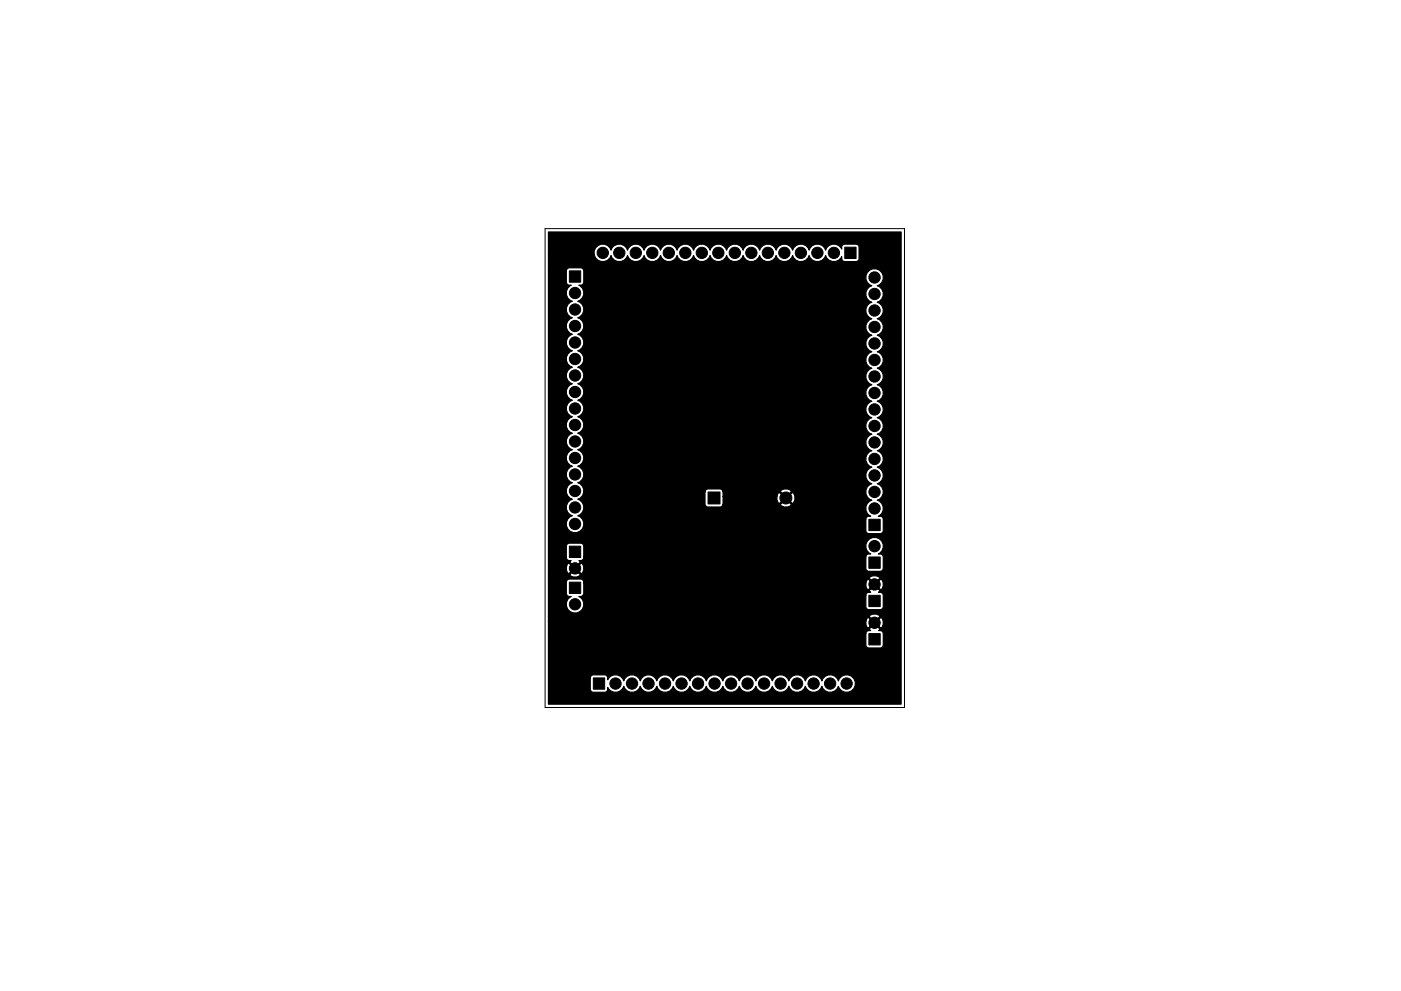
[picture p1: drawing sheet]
<svg xmlns="http://www.w3.org/2000/svg" width="297mm" height="210mm" viewBox="0 0 297 210" stroke-linecap="round" stroke-linejoin="round" font-family="sans-serif">
<path d="M115.6 48.5h76.2v101.6h-76.2z" fill="none" stroke="#000" stroke-width=".21"/>
<g fill="#000" stroke="#000" stroke-width=".21">
<path d="M120.7 57.5h2.4v2.4h-2.4zM179.1 52.4h2.4v2.4h-2.4zM120.7 115.9h2.4v2.4h-2.4zM150.1 104.4h2.6v2.5h-2.6zM184.2 110.2h2.4v2.4h-2.4zM120.7 123.5h2.4v2.4h-2.4zM184.2 134.4h2.4v2.4h-2.4zM184.2 126.3h2.4v2.4h-2.4zM184.2 118.2h2.4v2.4h-2.4zM125.8 143.8h2.4v2.4h-2.4z"/>
<circle cx="127.8" cy="53.6" r="1.2"/>
<circle cx="128.3" cy="59.4" r=".76"/>
<circle cx="131.3" cy="53.6" r="1.2"/>
<circle cx="134.8" cy="53.6" r="1.2"/>
<circle cx="138.3" cy="53.6" r="1.2"/>
<circle cx="141.8" cy="53.6" r="1.2"/>
<circle cx="145" cy="59.9" r=".76"/>
<circle cx="145.3" cy="53.6" r="1.2"/>
<circle cx="148.8" cy="53.6" r="1.2"/>
<circle cx="151.4" cy="59.9" r=".76"/>
<circle cx="152.3" cy="53.6" r="1.2"/>
<circle cx="155.8" cy="53.6" r="1.2"/>
<circle cx="158.7" cy="59.9" r=".76"/>
<circle cx="159.3" cy="53.6" r="1.2"/>
<circle cx="162.8" cy="53.6" r="1.2"/>
<circle cx="165.6" cy="59.9" r=".76"/>
<circle cx="166.3" cy="53.6" r="1.2"/>
<circle cx="169.8" cy="53.6" r="1.2"/>
<circle cx="173.3" cy="53.6" r="1.2"/>
<circle cx="176.8" cy="53.6" r="1.2"/>
<circle cx="185.4" cy="58.9" r="1.2"/>
<circle cx="121.9" cy="65.7" r="1.2"/>
<circle cx="121.9" cy="76.2" r="1.2"/>
<circle cx="121.9" cy="62.2" r="1.2"/>
<circle cx="121.9" cy="69.2" r="1.2"/>
<circle cx="121.9" cy="79.7" r="1.2"/>
<circle cx="121.9" cy="72.7" r="1.2"/>
<circle cx="128.5" cy="73.4" r=".76"/>
<circle cx="128.5" cy="67.3" r=".76"/>
<circle cx="133.1" cy="60.5" r=".76"/>
<circle cx="138.4" cy="61.3" r=".76"/>
<circle cx="142.5" cy="66.3" r=".76"/>
<circle cx="147.6" cy="79.5" r=".76"/>
<circle cx="171.5" cy="76.7" r=".76"/>
<circle cx="172" cy="60.2" r=".76"/>
<circle cx="174.4" cy="62.4" r=".76"/>
<circle cx="179.1" cy="62.7" r=".76"/>
<circle cx="179.1" cy="68.3" r=".76"/>
<circle cx="179.1" cy="75.4" r=".76"/>
<circle cx="185.4" cy="62.4" r="1.2"/>
<circle cx="185.4" cy="72.9" r="1.2"/>
<circle cx="185.4" cy="79.9" r="1.2"/>
<circle cx="185.4" cy="65.9" r="1.2"/>
<circle cx="185.4" cy="76.4" r="1.2"/>
<circle cx="185.4" cy="69.4" r="1.2"/>
<circle cx="121.9" cy="93.7" r="1.2"/>
<circle cx="121.9" cy="86.7" r="1.2"/>
<circle cx="121.9" cy="97.2" r="1.2"/>
<circle cx="121.9" cy="90.2" r="1.2"/>
<circle cx="121.9" cy="83.2" r="1.2"/>
<circle cx="128.3" cy="80" r=".76"/>
<circle cx="128.3" cy="87.4" r=".76"/>
<circle cx="128.3" cy="94" r=".76"/>
<circle cx="134.4" cy="96.3" r=".76"/>
<circle cx="159.5" cy="81.3" r=".76"/>
<circle cx="178.8" cy="97" r=".76"/>
<circle cx="179.1" cy="82.5" r=".76"/>
<circle cx="179.1" cy="90.2" r=".76"/>
<circle cx="185.4" cy="93.9" r="1.2"/>
<circle cx="185.4" cy="86.9" r="1.2"/>
<circle cx="185.4" cy="90.4" r="1.2"/>
<circle cx="185.4" cy="97.4" r="1.2"/>
<circle cx="185.4" cy="83.4" r="1.2"/>
<circle cx="121.9" cy="111.2" r="1.2"/>
<circle cx="121.9" cy="107.7" r="1.2"/>
<circle cx="121.9" cy="100.7" r="1.2"/>
<circle cx="121.9" cy="104.2" r="1.2"/>
<circle cx="128.5" cy="100.8" r=".76"/>
<circle cx="128.8" cy="107.9" r=".76"/>
<circle cx="141.2" cy="117.1" r=".76"/>
<circle cx="143.8" cy="117.1" r=".76"/>
<circle cx="146" cy="117.1" r=".76"/>
<circle cx="166.6" cy="105.7" r="1.27"/>
<circle cx="178.8" cy="103.9" r=".76"/>
<circle cx="178.8" cy="111" r=".76"/>
<circle cx="185.4" cy="104.4" r="1.2"/>
<circle cx="185.4" cy="107.9" r="1.2"/>
<circle cx="185.4" cy="115.9" r="1.2"/>
<circle cx="185.4" cy="100.9" r="1.2"/>
<circle cx="121.9" cy="120.6" r="1.2"/>
<circle cx="121.9" cy="128.2" r="1.2"/>
<circle cx="128" cy="138.7" r=".76"/>
<circle cx="135.1" cy="138.7" r=".76"/>
<circle cx="142.2" cy="138.7" r=".76"/>
<circle cx="148.6" cy="138.7" r=".76"/>
<circle cx="155.7" cy="138.7" r=".76"/>
<circle cx="162.8" cy="138.7" r=".76"/>
<circle cx="163.1" cy="131.8" r=".76"/>
<circle cx="169.4" cy="138.4" r=".76"/>
<circle cx="176.8" cy="138.4" r=".76"/>
<circle cx="185.4" cy="124" r="1.2"/>
<circle cx="185.4" cy="132.1" r="1.2"/>
<circle cx="130.5" cy="145" r="1.2"/>
<circle cx="134" cy="145" r="1.2"/>
<circle cx="137.5" cy="145" r="1.2"/>
<circle cx="141" cy="145" r="1.2"/>
<circle cx="144.5" cy="145" r="1.2"/>
<circle cx="148" cy="145" r="1.2"/>
<circle cx="151.5" cy="145" r="1.2"/>
<circle cx="155" cy="145" r="1.2"/>
<circle cx="158.5" cy="145" r="1.2"/>
<circle cx="162" cy="145" r="1.2"/>
<circle cx="165.5" cy="145" r="1.2"/>
<circle cx="169" cy="145" r="1.2"/>
<circle cx="172.5" cy="145" r="1.2"/>
<circle cx="176" cy="145" r="1.2"/>
<circle cx="179.5" cy="145" r="1.2"/>
</g>
<path d="M116.3 49.2h74.8v100.2h-74.8v-5.6h8.9v2.4a.65 .65 0 0 0 .6 .7l2.6-.1a.82 .82 0 0 0 .4-1 1.82 1.82 0 0 0 1.8 1.1 1.82 1.82 0 0 0 1.7-1.3 1.83 1.83 0 0 0 1.7 1.3 1.83 1.83 0 0 0 1.8-1.3 1.83 1.83 0 0 0 1.7 1.3 1.83 1.83 0 0 0 1.8-1.3 1.83 1.83 0 0 0 1.7 1.3 1.83 1.83 0 0 0 1.8-1.3 1.83 1.83 0 0 0 1.7 1.3 1.83 1.83 0 0 0 1.8-1.3 1.83 1.83 0 0 0 1.7 1.3 1.83 1.83 0 0 0 1.8-1.3 1.83 1.83 0 0 0 1.7 1.3 1.83 1.83 0 0 0 1.8-1.3 1.83 1.83 0 0 0 1.7 1.3 1.83 1.83 0 0 0 1.8-1.3 1.83 1.83 0 0 0 1.7 1.3 1.83 1.83 0 0 0 1.8-1.3 1.83 1.83 0 0 0 1.7 1.3 1.83 1.83 0 0 0 1.8-1.3 1.83 1.83 0 0 0 1.7 1.3 1.83 1.83 0 0 0 1.8-1.3 1.83 1.83 0 0 0 1.7 1.3 1.83 1.83 0 0 0 1.8-1.3 1.83 1.83 0 0 0 1.7 1.3 1.83 1.83 0 0 0 1.8-1.3 1.83 1.83 0 0 0 1.7 1.3 1.83 1.83 0 0 0 1.8-1.3 1.86 1.86 0 0 0 2.8 .9 1.86 1.86 0 0 0 0-3 1.86 1.86 0 0 0-2.9 1 1.83 1.83 0 0 0-1.7-1.3 1.83 1.83 0 0 0-1.8 1.3 1.83 1.83 0 0 0-1.7-1.3 1.83 1.83 0 0 0-1.8 1.3 1.83 1.83 0 0 0-1.7-1.3 1.83 1.83 0 0 0-1.8 1.3 1.83 1.83 0 0 0-1.7-1.3 1.83 1.83 0 0 0-1.8 1.3 1.83 1.83 0 0 0-1.7-1.3 1.83 1.83 0 0 0-1.8 1.3 1.83 1.83 0 0 0-1.7-1.3 1.83 1.83 0 0 0-1.8 1.3 1.83 1.83 0 0 0-1.7-1.3 1.83 1.83 0 0 0-1.8 1.3 1.83 1.83 0 0 0-1.7-1.3 1.83 1.83 0 0 0-1.8 1.3 1.83 1.83 0 0 0-1.7-1.3 1.83 1.83 0 0 0-1.8 1.3 1.83 1.83 0 0 0-1.7-1.3 1.83 1.83 0 0 0-1.8 1.3 1.83 1.83 0 0 0-1.7-1.3 1.83 1.83 0 0 0-1.8 1.3 1.83 1.83 0 0 0-1.7-1.3 1.83 1.83 0 0 0-1.8 1.3 1.83 1.83 0 0 0-1.7-1.3 1.83 1.83 0 0 0-1.8 1.3 1.82 1.82 0 0 0-1.6-1.3 1.82 1.82 0 0 0-1.8 1 .78 .78 0 0 0-.6-1h-2.6l-.4 .6h-8.9v-9.4h67.3v2.4l.2 .5 .4 .2h2.4a.65 .65 0 0 0 .7-.7l-.1-2.6a.8 .8 0 0 0-.9-.4l.2-.4-1.1-1.1-1.1 1.1 .3 .4a.78 .78 0 0 0-1 .6h-67.3v-2.6h67.3v.7l.2 .6 .3 .1 1.1-1.1h.4l1.1 1.1 .3-.1a1.47 1.47 0 0 0-.3-2.1l-1.1 1.1h-.4l-1.1-1.1-.3 .1-.2 .7h-67.3v-1h68l1.1 1.2 1.1-1.2a1.36 1.36 0 0 0-2.2 0h-68v-7.3h3.8v2.4a.75 .75 0 0 0 1 .7 1.85 1.85 0 0 0-.6 2.8 1.85 1.85 0 0 0 2.9 0 1.85 1.85 0 0 0-.7-2.8l.7-.1 .2-.2h60v2.4a.65 .65 0 0 0 .6 .6h2.4l.5-.1 .2-.5v-2.4a.74 .74 0 0 0-1-.6l.2-.4-1.1-1.1-1.1 1.1 .3 .4a.78 .78 0 0 0-1 .6h-60l.2-.4v-2.2h59.8v.7l.2 .6 .3 .1 1.1-1.1h.4l1.1 1.1 .3-.1a1.47 1.47 0 0 0-.3-2.1l-1.1 1.1h-.4l-1.1-1.1-.3 .1-.2 .7h-59.8l-.1-.4-.3-.4h-2.7a.65 .65 0 0 0-.6 .6h-3.8v-.8h68l1.1 1.1 1.1-1.1-.1-.3a1.47 1.47 0 0 0-2.1 .3h-68v-.8h4.5l.1 .3a1.47 1.47 0 0 0 2.1-.3l-1.1-1.1-1.1 1.1h-4.5v-1.6h3.8v.7l.2 .6 .3 .1 1.1-1.1h.4l1.1 1.1 .3-.1a1.47 1.47 0 0 0-.3-2.1l-1.1 1.1h-.4l-1.1-1.1-.3 .1-.2 .7h-3.8v-4.4h3.8v2.6a.8 .8 0 0 0 1 .4l-.3 .4 1.1 1.1 1.1-1.1-.3-.4a.75 .75 0 0 0 1.1-.7h59.8v2.4a.65 .65 0 0 0 .6 .6h2.4l.5-.2 .2-.4v-2.4a.75 .75 0 0 0-1.1-.7 1.85 1.85 0 0 0 .7-2.8 1.85 1.85 0 0 0-2.9 0 1.85 1.85 0 0 0 .6 2.8 .78 .78 0 0 0-1 .7h-59.8v-2.3a.65 .65 0 0 0-.7-.7l-2.6 .1-.4 .6h-3.8v-58.4h3.8v2.6a.82 .82 0 0 0 1 .4 1.82 1.82 0 0 0-1 1.8 1.82 1.82 0 0 0 1.2 1.6 1.83 1.83 0 0 0-1.3 1.8 1.83 1.83 0 0 0 1.3 1.7 1.83 1.83 0 0 0-1.3 1.8 1.83 1.83 0 0 0 1.3 1.7 1.83 1.83 0 0 0-1.3 1.8 1.83 1.83 0 0 0 1.3 1.7 1.83 1.83 0 0 0-1.3 1.8 1.83 1.83 0 0 0 1.3 1.7 1.83 1.83 0 0 0-1.3 1.8 1.83 1.83 0 0 0 1.3 1.7 1.83 1.83 0 0 0-1.3 1.8 1.83 1.83 0 0 0 1.3 1.7 1.83 1.83 0 0 0-1.3 1.8 1.83 1.83 0 0 0 1.3 1.7 1.83 1.83 0 0 0-1.3 1.8 1.83 1.83 0 0 0 1.3 1.7 1.83 1.83 0 0 0-1.3 1.8 1.83 1.83 0 0 0 1.3 1.7 1.83 1.83 0 0 0-1.3 1.8 1.83 1.83 0 0 0 1.3 1.7 1.83 1.83 0 0 0-1.3 1.8 1.83 1.83 0 0 0 1.3 1.7 1.83 1.83 0 0 0-1.3 1.8 1.83 1.83 0 0 0 1.3 1.7 1.83 1.83 0 0 0-1.3 1.8 1.83 1.83 0 0 0 1.3 1.7 1.86 1.86 0 0 0-1.1 2.5 1.86 1.86 0 0 0 2.6 .9 1.86 1.86 0 0 0 .7-2.6h60.1v2.4a.65 .65 0 0 0 .6 .6h2.4l.5-.2 .2-.4v-2.4a.75 .75 0 0 0-1.1-.7 1.82 1.82 0 0 0 1.1-1.8 1.82 1.82 0 0 0-1.3-1.6 1.83 1.83 0 0 0 1.3-1.7 1.83 1.83 0 0 0-1.3-1.8 1.83 1.83 0 0 0 1.3-1.7 1.83 1.83 0 0 0-1.3-1.8 1.83 1.83 0 0 0 1.3-1.7 1.83 1.83 0 0 0-1.3-1.8 1.83 1.83 0 0 0 1.3-1.7 1.83 1.83 0 0 0-1.3-1.8 1.83 1.83 0 0 0 1.3-1.7 1.83 1.83 0 0 0-1.3-1.8 1.83 1.83 0 0 0 1.3-1.7 1.83 1.83 0 0 0-1.3-1.8 1.83 1.83 0 0 0 1.3-1.7 1.83 1.83 0 0 0-1.3-1.8 1.83 1.83 0 0 0 1.3-1.7 1.83 1.83 0 0 0-1.3-1.8 1.83 1.83 0 0 0 1.3-1.7 1.83 1.83 0 0 0-1.3-1.8 1.83 1.83 0 0 0 1.3-1.7 1.83 1.83 0 0 0-1.3-1.8 1.83 1.83 0 0 0 1.3-1.7 1.83 1.83 0 0 0-1.3-1.8 1.83 1.83 0 0 0 1.3-1.7 1.83 1.83 0 0 0-1.3-1.8 1.83 1.83 0 0 0 1.3-1.7 1.83 1.83 0 0 0-1.3-1.8 1.86 1.86 0 0 0 .9-2.8 1.86 1.86 0 0 0-3 0 1.86 1.86 0 0 0 .9 2.8 1.83 1.83 0 0 0-1.3 1.8 1.83 1.83 0 0 0 1.3 1.7 1.83 1.83 0 0 0-1.3 1.8 1.83 1.83 0 0 0 1.3 1.7 1.83 1.83 0 0 0-1.3 1.8 1.83 1.83 0 0 0 1.3 1.7 1.83 1.83 0 0 0-1.3 1.8 1.83 1.83 0 0 0 1.3 1.7 1.83 1.83 0 0 0-1.3 1.8 1.83 1.83 0 0 0 1.3 1.7 1.83 1.83 0 0 0-1.3 1.8 1.83 1.83 0 0 0 1.3 1.7 1.83 1.83 0 0 0-1.3 1.8 1.83 1.83 0 0 0 1.3 1.7 1.83 1.83 0 0 0-1.3 1.8 1.83 1.83 0 0 0 1.3 1.7 1.83 1.83 0 0 0-1.3 1.8 1.83 1.83 0 0 0 1.3 1.7 1.83 1.83 0 0 0-1.3 1.8 1.83 1.83 0 0 0 1.3 1.7 1.83 1.83 0 0 0-1.3 1.8 1.83 1.83 0 0 0 1.3 1.7 1.83 1.83 0 0 0-1.3 1.8 1.83 1.83 0 0 0 1.3 1.7 1.83 1.83 0 0 0-1.3 1.8 1.83 1.83 0 0 0 1.3 1.7 1.82 1.82 0 0 0-1.2 1.6 1.82 1.82 0 0 0 1 1.8 .78 .78 0 0 0-1 .7h-60.1l-.5-.6-.5-.2a1.83 1.83 0 0 0 1.3-1.7 1.83 1.83 0 0 0-1.3-1.8 1.71 1.71 0 0 0 1.3-1.5h25.7v2.5a.65 .65 0 0 0 .6 .7h2.6l.4-.2 .2-.4h12.2a1.43 1.43 0 0 0 2.3 0l-1.2-1.2-1.1 1.2h-12.2v-1.7h11.4v.8l.3 .6 .3 .1 1.1-1.1h.4l1.2 1.1a1.43 1.43 0 0 0 0-2.3l-1.2 1.2h-.4l-1.1-1.2-.3 .1-.3 .7h-11.4v-1h12.2l1.1 1.2 1.2-1.2-.1-.3a1.54 1.54 0 0 0-2.2 .3h-12.2l-.2-.4-.4-.2h-2.6a.65 .65 0 0 0-.6 .7h-25.7v-.6l-.3-.7-.5-.5-.5-.2 .5-.2a1.84 1.84 0 0 0 .8-1.8 1.84 1.84 0 0 0-1.3-1.5 1.83 1.83 0 0 0 1.3-1.7 1.83 1.83 0 0 0-1.3-1.8 1.83 1.83 0 0 0 1.3-1.7 1.83 1.83 0 0 0-1.3-1.8 1.83 1.83 0 0 0 1.3-1.7 1.83 1.83 0 0 0-1.3-1.8 1.83 1.83 0 0 0 1.3-1.7 1.83 1.83 0 0 0-1.3-1.8 1.83 1.83 0 0 0 1.3-1.7 1.83 1.83 0 0 0-1.3-1.8 1.83 1.83 0 0 0 1.3-1.7 1.83 1.83 0 0 0-1.3-1.8 1.83 1.83 0 0 0 1.3-1.7 1.83 1.83 0 0 0-1.3-1.8 1.83 1.83 0 0 0 1.3-1.7 1.83 1.83 0 0 0-1.3-1.8 1.83 1.83 0 0 0 1.3-1.7 1.83 1.83 0 0 0-1.3-1.8 1.83 1.83 0 0 0 1.3-1.7 1.83 1.83 0 0 0-1.3-1.8 1.82 1.82 0 0 0 1.3-1.6 1.82 1.82 0 0 0-1.1-1.8 .78 .78 0 0 0 1.1-.6v-2.4l-.2-.5-.5-.2h-2.4a.65 .65 0 0 0-.6 .7h-3.8v-3.5h9.7l.2 .7a1.84 1.84 0 0 0 1.8 .8 1.84 1.84 0 0 0 1.6-1.3 1.83 1.83 0 0 0 1.7 1.3 1.83 1.83 0 0 0 1.8-1.3 1.83 1.83 0 0 0 1.7 1.3 1.83 1.83 0 0 0 1.8-1.3 1.83 1.83 0 0 0 1.7 1.3 1.83 1.83 0 0 0 1.8-1.3 1.83 1.83 0 0 0 1.7 1.3 1.83 1.83 0 0 0 1.8-1.3 1.83 1.83 0 0 0 1.7 1.3 1.83 1.83 0 0 0 1.8-1.3 1.83 1.83 0 0 0 1.7 1.3 1.83 1.83 0 0 0 1.8-1.3 1.83 1.83 0 0 0 1.7 1.3 1.83 1.83 0 0 0 1.8-1.3 1.83 1.83 0 0 0 1.7 1.3 1.83 1.83 0 0 0 1.8-1.3 1.83 1.83 0 0 0 1.7 1.3 1.83 1.83 0 0 0 1.8-1.3 1.83 1.83 0 0 0 1.7 1.3 1.83 1.83 0 0 0 1.8-1.3 1.83 1.83 0 0 0 1.7 1.3 1.83 1.83 0 0 0 1.8-1.3 1.83 1.83 0 0 0 1.7 1.3 1.83 1.83 0 0 0 1.8-1.3 1.83 1.83 0 0 0 1.7 1.3 1.83 1.83 0 0 0 1.8-1.3 1.82 1.82 0 0 0 1.6 1.3 1.82 1.82 0 0 0 1.8-1 .78 .78 0 0 0 .6 1h2.4l.5-.2 .1-.5v-2.4a.65 .65 0 0 0-.6-.6h-2.6a.82 .82 0 0 0-.4 1 1.82 1.82 0 0 0-1.8-1 1.82 1.82 0 0 0-1.7 1.3 1.83 1.83 0 0 0-1.7-1.3 1.83 1.83 0 0 0-1.8 1.3 1.83 1.83 0 0 0-1.7-1.3 1.83 1.83 0 0 0-1.8 1.3 1.83 1.83 0 0 0-1.7-1.3 1.83 1.83 0 0 0-1.8 1.3 1.83 1.83 0 0 0-1.7-1.3 1.83 1.83 0 0 0-1.8 1.3 1.83 1.83 0 0 0-1.7-1.3 1.83 1.83 0 0 0-1.8 1.3 1.83 1.83 0 0 0-1.7-1.3 1.83 1.83 0 0 0-1.8 1.3 1.83 1.83 0 0 0-1.7-1.3 1.83 1.83 0 0 0-1.8 1.3 1.83 1.83 0 0 0-1.7-1.3 1.83 1.83 0 0 0-1.8 1.3 1.83 1.83 0 0 0-1.7-1.3 1.83 1.83 0 0 0-1.8 1.3 1.83 1.83 0 0 0-1.7-1.3 1.83 1.83 0 0 0-1.8 1.3 1.83 1.83 0 0 0-1.7-1.3 1.83 1.83 0 0 0-1.8 1.3 1.83 1.83 0 0 0-1.7-1.3 1.83 1.83 0 0 0-1.8 1.3 1.83 1.83 0 0 0-1.7-1.3 1.83 1.83 0 0 0-1.8 1.3 1.85 1.85 0 0 0-2.2-1.3 1.85 1.85 0 0 0-1.3 2.2h-9.7z" fill="#000" stroke="#000" stroke-width=".25"/>
</svg>
